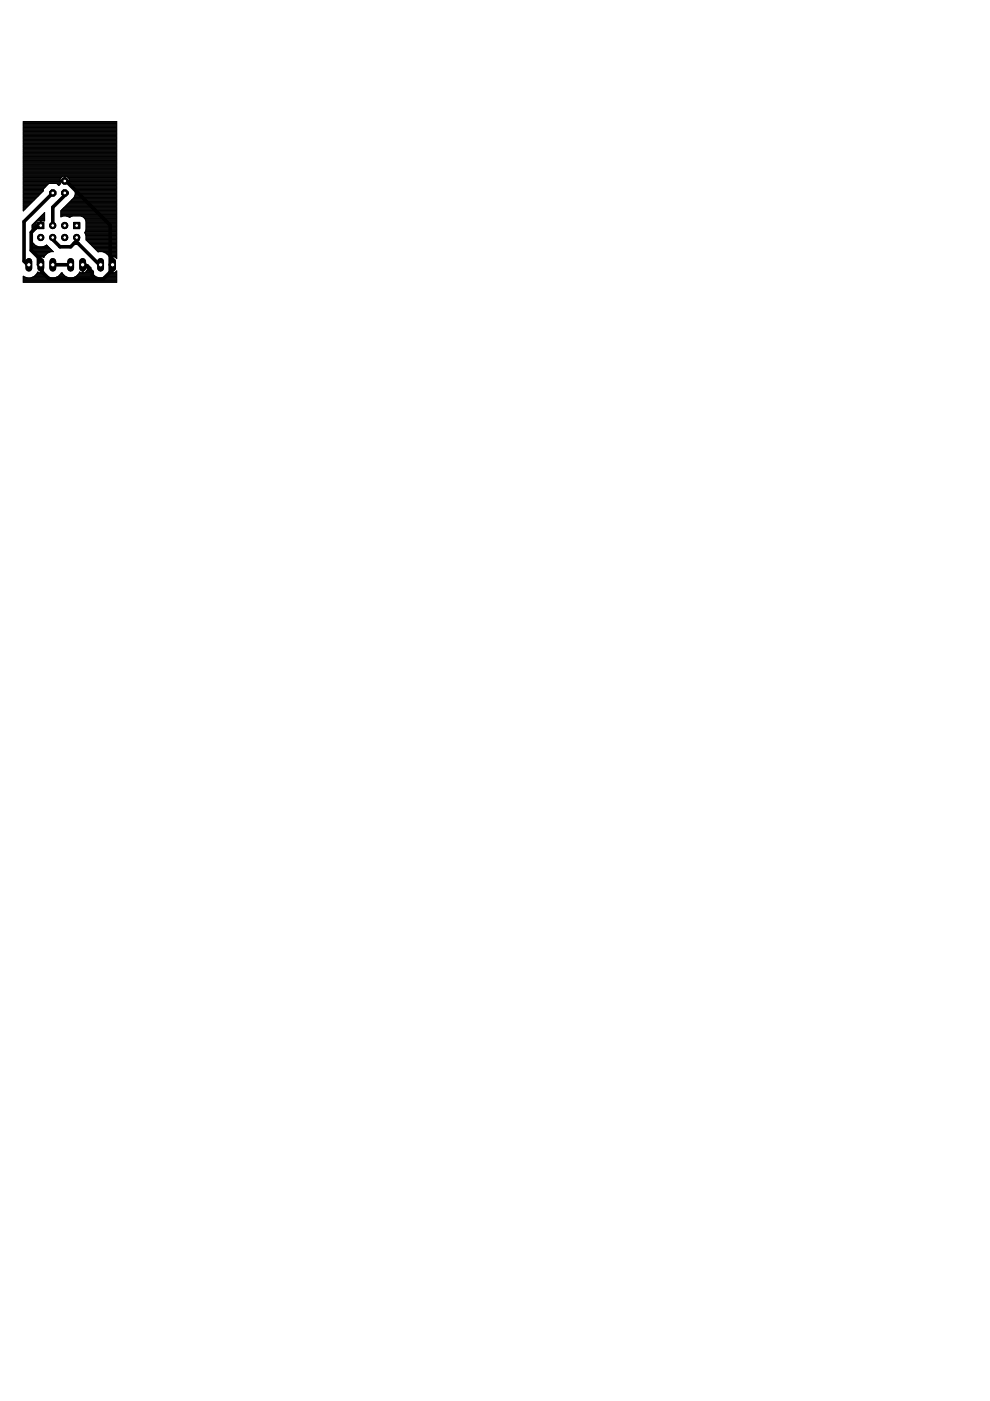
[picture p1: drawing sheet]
<svg xmlns="http://www.w3.org/2000/svg" width="210mm" height="297mm" viewBox="0 0 210 297" stroke-linecap="round" stroke-linejoin="round" font-family="sans-serif">
<path d="M21.3 55.4v1.5" fill="none" stroke="#000" stroke-width="1.4"/>
<circle cx="21.3" cy="56.1" r=".47" fill="#fff" stroke="#000" stroke-width=".21"/>
<path d="M23.9 55.4v1.5" fill="none" stroke="#000" stroke-width="1.4"/>
<circle cx="23.9" cy="56.1" r=".47" fill="#fff" stroke="#000" stroke-width=".21"/>
<path d="M15 55.4v1.5" fill="none" stroke="#000" stroke-width="1.4"/>
<circle cx="15" cy="56.1" r=".47" fill="#fff" stroke="#000" stroke-width=".21"/>
<path d="M17.5 55.4v1.5" fill="none" stroke="#000" stroke-width="1.4"/>
<circle cx="17.5" cy="56.1" r=".47" fill="#fff" stroke="#000" stroke-width=".21"/>
<path d="M6.1 55.4v1.5" fill="none" stroke="#000" stroke-width="1.4"/>
<circle cx="6.1" cy="56.1" r=".47" fill="#fff" stroke="#000" stroke-width=".21"/>
<path d="M8.7 55.4v1.5" fill="none" stroke="#000" stroke-width="1.4"/>
<circle cx="8.7" cy="56.1" r=".47" fill="#fff" stroke="#000" stroke-width=".21"/>
<path d="M11.2 55.4v1.5" fill="none" stroke="#000" stroke-width="1.4"/>
<circle cx="11.2" cy="56.1" r=".47" fill="#fff" stroke="#000" stroke-width=".21"/>
<circle cx="11.2" cy="40.9" r=".71" fill="#000" stroke="#000" stroke-width=".21"/>
<circle cx="11.2" cy="40.9" r=".4" fill="#fff" stroke="#000" stroke-width=".21"/>
<circle cx="13.7" cy="40.9" r=".71" fill="#000" stroke="#000" stroke-width=".21"/>
<circle cx="13.7" cy="40.9" r=".4" fill="#fff" stroke="#000" stroke-width=".21"/>
<circle cx="13.7" cy="38.4" r=".71" fill="#000" stroke="#000" stroke-width=".21"/>
<circle cx="13.7" cy="38.4" r=".4" fill="#fff" stroke="#000" stroke-width=".21"/>
<path d="M8 47.2h1.3v1.3h-1.3z" fill="#000" stroke="#000" stroke-width=".21"/>
<circle cx="8.6" cy="47.8" r=".4" fill="#fff" stroke="#000" stroke-width=".21"/>
<path d="M15.6 47.2h1.3v1.3h-1.3z" fill="#000" stroke="#000" stroke-width=".21"/>
<circle cx="16.3" cy="47.8" r=".4" fill="#fff" stroke="#000" stroke-width=".21"/>
<circle cx="11.2" cy="47.8" r=".66" fill="#000" stroke="#000" stroke-width=".21"/>
<circle cx="11.2" cy="47.8" r=".4" fill="#fff" stroke="#000" stroke-width=".21"/>
<circle cx="13.7" cy="47.8" r=".66" fill="#000" stroke="#000" stroke-width=".21"/>
<circle cx="13.7" cy="47.8" r=".4" fill="#fff" stroke="#000" stroke-width=".21"/>
<circle cx="13.7" cy="50.4" r=".66" fill="#000" stroke="#000" stroke-width=".21"/>
<circle cx="13.7" cy="50.4" r=".4" fill="#fff" stroke="#000" stroke-width=".21"/>
<circle cx="11.2" cy="50.4" r=".66" fill="#000" stroke="#000" stroke-width=".21"/>
<circle cx="11.2" cy="50.4" r=".4" fill="#fff" stroke="#000" stroke-width=".21"/>
<circle cx="8.6" cy="50.4" r=".66" fill="#000" stroke="#000" stroke-width=".21"/>
<circle cx="8.6" cy="50.4" r=".4" fill="#fff" stroke="#000" stroke-width=".21"/>
<circle cx="16.3" cy="50.4" r=".66" fill="#000" stroke="#000" stroke-width=".21"/>
<circle cx="16.3" cy="50.4" r=".4" fill="#fff" stroke="#000" stroke-width=".21"/>
<path d="M13.7 38.4l.5 .2 9.2 9.2v9.9l-1.6 1.5h-11.4l-1.5-1.5v-1.6h-.8v-1.5l-1.5-1.5v-3.8l1.5-1.5h.5M11.2 50.4v.4l1.5 1.5h2.3l1.5-1.5-.2-.4M11.2 40.9l-6.1 6.1v8.4l.8 .7h.2M11.2 56.1h3.8M13.7 40.9h.5l-3 3v3.9M15.7 51.6h.8l4.6 4.5h.2M17.5 56.1h.5l1.6 1.6v.7l.7 .8M23.4 56.1h.5" fill="none" stroke="#000" stroke-width=".76"/>
<g fill="none" stroke="#000" stroke-width=".21">
<path d="M4.9 38.2h19.8M4.9 39.9h4.4M4.9 39.8h4.5M4.9 39.7h4.7M4.9 39.6h4.8M4.9 39.5h4.9M4.9 39.3h5M4.9 39.2h5.2M4.9 39.1h5.3M4.9 39h5.4M4.9 38.8h7.9M4.9 38.7h7.8"/>
<path d="M4.9 38.6h7.8M4.9 38.5h7.8M4.9 38.4h8.8M4.9 38.1h7.8M4.9 38h7.8M4.9 37.9h7.9M4.9 37.8h8M4.9 37.6h8.2M4.9 37.5h8.3M4.9 37.4h8.4M4.9 37.3h19.8M4.9 37.2h19.8"/>
<path d="M4.9 37h19.8M4.9 36.9h19.8M4.9 36.8h19.8M4.9 36.7h19.8M4.9 36.6h19.8M4.9 36.4h19.8M4.9 36.3h19.8M4.9 36.2h19.8M4.9 36.1h19.8M4.9 36h19.8M4.9 35.8h19.8M4.9 35.7h19.8"/>
<path d="M4.9 35.6h19.8M4.9 35.5h19.8M4.9 35.3h19.8M4.9 35.2h19.8M4.9 35.1h19.8M4.9 35h19.8M4.9 34.9h19.8M4.9 34.8h19.8M4.9 34.6h19.8M4.9 34.5h19.8M4.9 34.4h19.8M4.9 34.3h19.8"/>
<path d="M4.9 34.1h19.8M4.9 34h19.8M4.9 33.9h19.8M4.9 33.8h19.8M4.9 33.7h19.8M4.9 33.5h19.8M4.9 33.4h19.8M4.9 33.3h19.8M4.9 33.2h19.8M4.9 33.1h19.8M4.9 32.9h19.8M4.9 32.8h19.8"/>
<path d="M4.9 32.7h19.8M4.9 32.6h19.8M4.9 32.5h19.8M4.9 32.3h19.8M4.9 32.2h19.8M4.9 32.1h19.8M4.9 32h19.8M4.9 31.9h19.8M4.9 31.7h19.8M4.9 31.6h19.8M4.9 31.5h19.8M4.9 31.4h19.8"/>
<path d="M4.9 31.3h19.8M4.9 31.1h19.8M4.9 31h19.8M4.9 30.9h19.8M4.9 30.8h19.8M4.9 30.6h19.8M4.9 30.5h19.8M4.9 30.4h19.8M4.9 30.3h19.8M4.9 30.2h19.8M4.9 30.1h19.8M4.9 29.9h19.8"/>
<path d="M4.9 29.8h19.8M4.9 29.7h19.8M4.9 29.6h19.8M4.9 29.4h19.8M4.9 29.3h19.8M4.9 29.2h19.8M4.9 29.1h19.8M4.9 29h19.8M4.9 28.9h19.8M4.9 28.7h19.8M4.9 28.6h19.8M4.9 28.5h19.8"/>
<path d="M4.9 28.4h19.8M4.9 28.2h19.8M4.9 28.1h19.8M4.9 28h19.8M4.9 27.9h19.8M4.9 27.7h19.8M4.9 27.6h19.8M4.9 27.5h19.8M4.9 27.4h19.8M4.9 27.3h19.8M4.9 27.2h19.8M4.9 27h19.8"/>
<path d="M4.9 26.9h19.8M4.9 26.8h19.8M4.9 26.7h19.8M4.9 26.5h19.8M4.9 26.4h19.8M4.9 26.3h19.8M4.9 26.2h19.8M4.9 26.1h19.8M4.9 26h19.8M4.9 25.8h19.8M12.1 39h.7M12.2 39.1h.5"/>
<path d="M12.3 39.2h.3M12.4 39.3h.1M12.5 39.3l-.5-.4h-1.6l-1.2 1.2v.4l-4.3 4.2v-18.9h19.8v29M12.7 38.3v-.3l.6-.6h.4v1h-1l.2 .5-.4 .4M13.7 38.1h.1M13.7 38h.1M13.7 37.9h.1M13.7 37.8h.1M13.7 37.6h.1M13.7 37.5h.1M13.7 37.4h.1M13.8 38.4h10.9"/>
<path d="M14.2 37.4h10.5M14.3 37.5h10.4M14.4 37.6h10.3M14.5 37.8h10.2M14.6 39h10.1M14.6 38.8h10.1M14.6 37.9h10.1M14.7 38.3v-.3l-.6-.6h-.3v1h.9l-.1 .5 .6 .5M14.7 38.7h10M14.7 38.6h10M14.7 38.5h10M14.7 38.1h10"/>
<path d="M14.7 38h10M14.8 39.1h9.9M14.9 39.2h9.8M15 39.3h9.7M15.2 39.4l.5 .5 .3 .7M15.2 39.5h9.5M15.3 39.6h9.4M15.5 39.7h9.2M15.6 39.8h9.1M15.7 39.9h9M4.9 58.9h.7M4.9 58.6h.1"/>
<path d="M4.9 59.7h19.8M4.9 59.6h19.8M4.9 59.5h19.8M4.9 59.4h19.8M4.9 59.2h19.8M4.9 59.1h19.8M4.9 59h19.8M4.9 58.7h.4M4.9 44.6h.1M4.9 44.5h.2M4.9 44.4h.4M4.9 44.3h.5"/>
<path d="M4.9 44.2h.6M4.9 44h.7M4.9 43.9h.8M4.9 43.8h1M4.9 43.7h1.1M4.9 43.5h1.2M4.9 43.4h1.3M4.9 43.3h1.4M4.9 43.2h1.6M4.9 43.1h1.7M4.9 42.9h1.8M4.9 42.8h1.9"/>
<path d="M4.9 42.7h2M4.9 42.6h2.2M4.9 42.5h2.3M4.9 42.4h2.4M4.9 42.2h2.5M4.9 42.1h2.7M4.9 42h2.8M4.9 41.9h2.9M4.9 41.7h3M4.9 41.6h3.1M4.9 41.5h3.2M4.9 41.4h3.4"/>
<path d="M4.9 41.3h3.5M4.9 41.1h3.6M4.9 41h3.7M4.9 40.9h3.9M4.9 40.8h4M4.9 40.7h4.1M4.9 40.5h4.2M4.9 40.4h4.3M4.9 40.3h4.3M4.9 40.2h4.3M4.9 40h4.3M6.6 58.9h4.1"/>
<path d="M6.8 52.3h3.5M6.8 53.4h3.8M6.8 53.3h4.5M6.8 53.2h4.3M6.8 53.1h4.2M6.8 53h4.1M6.8 52.8h4M6.8 52.7h3.8M6.8 52.6h3.7M6.8 52.5h3.6M6.8 52.2h1.2M6.8 52.1h.9"/>
<path d="M6.8 52h.7M6.8 51.9h.5M6.8 51.8h.4M6.8 51.6h.3M6.8 51.5h.2M6.8 51.4h.1M6.8 51.3h.1M6.8 49.5h.1M6.8 49.3h.1M6.8 49.2h.1M6.8 49.1h.3M6.8 49h.4"/>
<path d="M6.8 48.9h.5M6.8 48.7h.6M6.8 48.6h.8M6.8 48.5h.9M6.8 48.4h.9M6.8 48.3h.9M6.8 48.1h.9M6.8 48h.9M6.8 47.9h.9M6.8 47.8h1.8M6.9 47.6h.8M6.9 58.7h3.5"/>
<path d="M7 53.6h3.3M7 47.5h.7M7.1 47.4h.6M7.2 58.6h2.9M7.3 53.7h2.7M7.3 47.3h.4M7.3 53.7l.7 .9 .1-.1M7.4 58.5h2.5M7.4 47.2h.3M7.4 53.8h2.5M7.5 58.4h2.3M7.5 47.1h.2"/>
<path d="M7.5 53.9h2.3M7.6 58.3h2.1M7.6 46.9h.1M7.6 54h2.1M7.7 48.5l-.8 .7M7.7 46.8h1.7M7.7 58.1h1.9M7.7 54.2h1.8M7.9 58a2.08 2.08 0 0 1-2.9 .6M7.9 58h1.5M7.9 46.7h1.6M7.9 54.3h1.5"/>
<path d="M7.9 57.9h1.5M7.9 54.4h.6M7.9 46.8l-.2 .2v.7h1v-.9M8 57.8h.2M8 54.5h.1M8 46.6h1.5M8.1 46.4h1.4M8.2 46.3h1.3M8.2 52.3l-.7-.3-.7-.8v2.3l.5 .2M8.3 46.2h1.2M8.5 46.1h1M8.6 46.8v1.1h-.9v.6"/>
<path d="M8.6 47.6h.1M8.6 47.5h.1M8.6 47.4h.1M8.6 47.3h.1M8.6 47.2h.1M8.6 47.1h.1M8.6 46.9h.1M8.6 54.4v1.7h.5v.1h-.5v1.7M8.6 54.4h.1M8.6 54.4l-.5 .1M8.6 57.9l-.6-.2-.1 .3M8.6 57.9h.1"/>
<path d="M8.6 57.8h.1M8.6 57.7h.1M8.6 57.5h.1M8.6 57.4h.1M8.6 57.3h.1M8.6 57.2h.1M8.6 57h.1M8.6 56.9h.1M8.6 56.8h.1M8.6 56.7h.1M8.6 56.6h.1M8.6 56.5h.1"/>
<path d="M8.6 56.3h.1M8.6 56h.1M8.6 55.8h.1M8.6 55.7h.1M8.6 55.6h.1M8.6 55.5h.1M8.6 55.4h.1M8.6 55.2h.1M8.6 55.1h.1M8.6 55h.1M8.6 54.9h.1M8.6 54.8h.1"/>
<path d="M8.6 54.6h.1M8.6 54.5h.1M8.6 46h.9M8.7 45.8h.8M8.7 54.4v3.5l.6-.2 .1 .3M8.7 56.2h.4M8.7 54.4h-.1M8.8 54.4h.6M8.8 45.7h.7M8.9 45.6h.6M9 52.3l.9-.4 1.4 1.5h-.5l-.8 .3M9.1 45.5h.4"/>
<path d="M9.1 57.8h.3M9.2 54.5h.1M9.2 45.4h.3M9.3 45.2h.2M9.3 52.2h.9M9.4 45.1h.1M9.4 54.3l-.1 .3-.6-.2M9.4 58a2.1 2.1 0 0 0 3.5 0M9.5 46.7v-1.6l-2.7 2.6v1.8l.1-.3M9.5 46.7l-.2 .1M9.6 52.1h.5M9.8 52h.1"/>
<path d="M10 53.7l-.6 .6M11.7 58.9h2.8M12 58.7h2.2M12.3 58.6h1.6M12.4 58.5h1.3M12.6 58.4h1M12.7 58.3h.8M12.8 58.1h.6M12.9 46l.4-.2h.8l.7 .3M12.9 46h.1M12.9 45.8h.4M12.9 45.7h11.8"/>
<path d="M12.9 45.6h11.8M12.9 45.5h11.8M12.9 45.4h11.8M12.9 45.2h11.8M12.9 45.1h11.8M12.9 45h11.8M12.9 44.9h11.8M12.9 44.7h11.8M12.9 58l.1-.1 .3 .1M12.9 58h.4M13 44.6h11.7M13.1 44.5h11.6"/>
<path d="M13.2 44.4h11.5M13.3 58a2.1 2.1 0 0 0 3.4 0M13.3 44.3h11.4M13.4 44.2h11.3M13.5 44h11.2M13.7 43.9h11M13.8 43.8h10.9M13.9 43.7h10.8M14 43.5h10.7M14.2 43.4h10.5M14.2 45.8h1.1M14.3 43.3h10.4"/>
<path d="M14.4 43.2h10.3M14.5 46h.5M14.5 43.1h10.2M14.6 42.9h10.1M14.8 42.8h9.9M14.8 46.1l.5-.3h1.9l.5 .2 .5 .9M14.8 46.1h.1M14.9 42.7h9.8M15 42.6h9.7M15.1 42.5h9.6M15.2 42.4h9.5M15.4 42.2h9.3"/>
<path d="M15.5 42.1h9.2M15.5 58.9h5.3M15.6 42h9.1M15.7 41.9l-2.8 2.8v1.3M15.7 41.9h9M15.7 41.7h9M15.7 40h9M15.8 40.2h8.9M15.8 58.7h4.7M15.8 41.6h8.9M15.9 41.5h8.8M15.9 40.3h8.8"/>
<path d="M15.9 41.4h8.8M15.9 40.4h8.8M16 41.3l-.3 .6M16 40.6v.7M16 41.3h8.7M16 41.1h8.7M16 41h8.7M16 40.9h8.7M16 40.8h8.7M16 40.7h8.7M16 40.5h8.7M16.1 58.6h4.1"/>
<path d="M16.3 58.5h3.8M16.4 58.4h3.6M16.5 58.3h3.3M16.6 58.1h3.1M16.7 58h2.9M16.8 57.9h2.8M16.8 57.8h.3M17.3 45.8h7.4M17.5 57.8h.1M17.5 57.7h.1M17.5 57.5h.1M17.5 57.4h.1"/>
<path d="M17.5 57.3h.1M17.5 57.2h.1M17.5 57h.1M17.5 56.9h.1M17.5 56.8h.1M17.5 56.7h.1M17.5 56.6h.1M17.5 56.5h.1M17.5 56.3h.1M17.5 46h7.2M17.6 57.9h.1M17.6 56.2h1.1"/>
<path d="M17.7 46.1h7M17.8 46.2h6.9M18 46.3h6.7M18 49.3h6.7M18 57.8h1.5M18 49.5h6.7M18.1 49.2h6.6M18.1 46.4h6.6M18.1 49.6h6.6M18.1 49.1h6.6M18.1 46.6h6.6M18.1 49.7h6.6"/>
<path d="M18.1 49h6.6M18.2 46.7h6.5M18.2 46.8h6.5M18.2 57.7h1.3M18.2 49.8h6.5M18.2 48.9h6.5M18.2 50l.1 .9M18.2 46.9v1.8M18.2 48.7l-.2 .6 .2 .7M18.2 50.7h6.5M18.2 50.5h6.5M18.2 50.4h6.5"/>
<path d="M18.2 50.3h6.5M18.2 50.2h6.5M18.2 50.1h6.5M18.2 49.9h6.5M18.2 48.7h6.5M18.2 48.6h6.5M18.2 48.5h6.5M18.2 48.4h6.5M18.2 48.3h6.5M18.2 48.1h6.5M18.2 48h6.5M18.2 47.9h6.5"/>
<path d="M18.2 47.8h6.5M18.2 47.6h6.5M18.2 47.5h6.5M18.2 47.4h6.5M18.2 47.3h6.5M18.2 47.2h6.5M18.2 47.1h6.5M18.2 46.9h6.5M18.3 50.9l2.5 2.5h.9l.8 .3M18.3 50.8h6.4M18.3 50.9h6.4M18.3 57.5h1.1"/>
<path d="M18.4 57.4l.2-1.2h-1.1v1.7l-.6-.2-.2 .3M18.4 57.4l-.3 .3-.5 .2M18.4 57.4h.9M18.4 51h6.3M18.5 57.3h.8M18.5 57.2h.8M18.5 51.1h6.2M18.6 56.1l.7 .7v.5l.3 .7M18.6 57h.7M18.6 56.9h.7M18.6 56.8h.7M18.6 56.7h.6"/>
<path d="M18.6 56.6h.5M18.6 56.5h.4M18.6 56.3h.2M18.6 56.1h-1v1.8M18.6 51.3h6.1M18.8 51.4h5.9M18.9 51.5h5.8M19 51.6h5.7M19.1 51.8h5.6M19.3 51.9h5.4M19.4 52h5.3M19.5 52.1h5.2"/>
<path d="M19.6 52.2h5.1M19.7 52.3h5M19.9 52.5h4.8M20 52.6h4.7M20.1 52.7h4.6M20.2 52.8h4.5M20.3 53h4.4M20.5 53.1h4.2M20.6 53.2h4.1M20.7 53.3h4M21.9 58.9h2.8M21.9 53.4h2.8"/>
<path d="M22.1 58.7h2.6M22.2 53.6h2.5M22.4 58.6h2.3M22.5 53.7h2.2M22.5 53.7l.6 .6M22.6 58.5h2.1M22.6 53.8h2.1M22.7 58.4h2M22.7 53.9h2M22.8 58.3h1.9M22.9 54h1.8M23 58.1h1.7"/>
<path d="M23 54.2h1.7M23.1 58h1.6M23.1 54.3l.1 .3 .6-.2M23.1 54.3h1.6M23.1 54.4h.6M23.1 57.9h1.6M23.2 57.8h.2M23.2 54.5h.2M23.8 54.4h.2M23.8 54.4v1.7h.2v-1.7M23.8 57.9l-.6-.2a2.05 2.05 0 0 1-3.6 .3M23.8 57.9h.1"/>
<path d="M23.8 57.9v-1.7h.2v1.7M23.8 54.4h.1M23.8 57.8h.2M23.8 57.7h.2M23.8 57.5h.2M23.8 57.4h.2M23.8 57.3h.2M23.8 57.2h.2M23.8 57h.2M23.8 56.9h.2M23.8 56.8h.2M23.8 56.7h.2"/>
<path d="M23.8 56.6h.2M23.8 56.5h.2M23.8 56.3h.2M23.8 56h.2M23.8 55.8h.2M23.8 55.7h.2M23.8 55.6h.2M23.8 55.5h.2M23.8 55.4h.2M23.8 55.2h.2M23.8 55.1h.2M23.8 55h.2"/>
<path d="M23.8 54.9h.2M23.8 54.8h.2M23.8 54.6h.2M23.8 54.5h.2M24 57.9h.1M24 57.9l.4-.2 .3-.3v2.5l-19.8-.1v-1.2M24 54.4l.6 .2M24 54.4h.1M24 54.4h.7M24.3 57.8h.4M24.4 54.5h.3M24.5 57.7h.2"/>
<path d="M24.6 54.6l.1 .2M24.6 54.6h.1M24.7 57.5h.1M24.7 54.8h.1"/>
</g>
<path d="M21.3 55.4v1.5" fill="none" stroke="#000" stroke-width="1.4"/>
<circle cx="21.3" cy="56.1" r=".47" fill="#fff" stroke="#000" stroke-width=".21"/>
<path d="M23.9 55.4v1.5" fill="none" stroke="#000" stroke-width="1.4"/>
<circle cx="23.9" cy="56.1" r=".47" fill="#fff" stroke="#000" stroke-width=".21"/>
<path d="M15 55.4v1.5" fill="none" stroke="#000" stroke-width="1.4"/>
<circle cx="15" cy="56.1" r=".47" fill="#fff" stroke="#000" stroke-width=".21"/>
<path d="M17.5 55.4v1.5" fill="none" stroke="#000" stroke-width="1.4"/>
<circle cx="17.5" cy="56.1" r=".47" fill="#fff" stroke="#000" stroke-width=".21"/>
<path d="M6.1 55.4v1.5" fill="none" stroke="#000" stroke-width="1.4"/>
<circle cx="6.1" cy="56.1" r=".47" fill="#fff" stroke="#000" stroke-width=".21"/>
<path d="M8.7 55.4v1.5" fill="none" stroke="#000" stroke-width="1.4"/>
<circle cx="8.7" cy="56.1" r=".47" fill="#fff" stroke="#000" stroke-width=".21"/>
<path d="M11.2 55.4v1.5" fill="none" stroke="#000" stroke-width="1.4"/>
<circle cx="11.2" cy="56.1" r=".47" fill="#fff" stroke="#000" stroke-width=".21"/>
<circle cx="11.2" cy="40.9" r=".71" fill="#000" stroke="#000" stroke-width=".21"/>
<circle cx="11.2" cy="40.9" r=".4" fill="#fff" stroke="#000" stroke-width=".21"/>
<circle cx="13.7" cy="40.9" r=".71" fill="#000" stroke="#000" stroke-width=".21"/>
<circle cx="13.7" cy="40.9" r=".4" fill="#fff" stroke="#000" stroke-width=".21"/>
<circle cx="13.7" cy="38.4" r=".71" fill="#000" stroke="#000" stroke-width=".21"/>
<circle cx="13.7" cy="38.4" r=".4" fill="#fff" stroke="#000" stroke-width=".21"/>
<path d="M8 47.2h1.3v1.3h-1.3z" fill="#000" stroke="#000" stroke-width=".21"/>
<circle cx="8.6" cy="47.8" r=".4" fill="#fff" stroke="#000" stroke-width=".21"/>
<path d="M15.6 47.2h1.3v1.3h-1.3z" fill="#000" stroke="#000" stroke-width=".21"/>
<circle cx="16.3" cy="47.8" r=".4" fill="#fff" stroke="#000" stroke-width=".21"/>
<circle cx="11.2" cy="47.8" r=".66" fill="#000" stroke="#000" stroke-width=".21"/>
<circle cx="11.2" cy="47.8" r=".4" fill="#fff" stroke="#000" stroke-width=".21"/>
<circle cx="13.7" cy="47.8" r=".66" fill="#000" stroke="#000" stroke-width=".21"/>
<circle cx="13.7" cy="47.8" r=".4" fill="#fff" stroke="#000" stroke-width=".21"/>
<circle cx="13.7" cy="50.4" r=".66" fill="#000" stroke="#000" stroke-width=".21"/>
<circle cx="13.7" cy="50.4" r=".4" fill="#fff" stroke="#000" stroke-width=".21"/>
<circle cx="11.2" cy="50.4" r=".66" fill="#000" stroke="#000" stroke-width=".21"/>
<circle cx="11.2" cy="50.4" r=".4" fill="#fff" stroke="#000" stroke-width=".21"/>
<circle cx="8.6" cy="50.4" r=".66" fill="#000" stroke="#000" stroke-width=".21"/>
<circle cx="8.6" cy="50.4" r=".4" fill="#fff" stroke="#000" stroke-width=".21"/>
<circle cx="16.3" cy="50.4" r=".66" fill="#000" stroke="#000" stroke-width=".21"/>
<circle cx="16.3" cy="50.4" r=".4" fill="#fff" stroke="#000" stroke-width=".21"/>
</svg>
